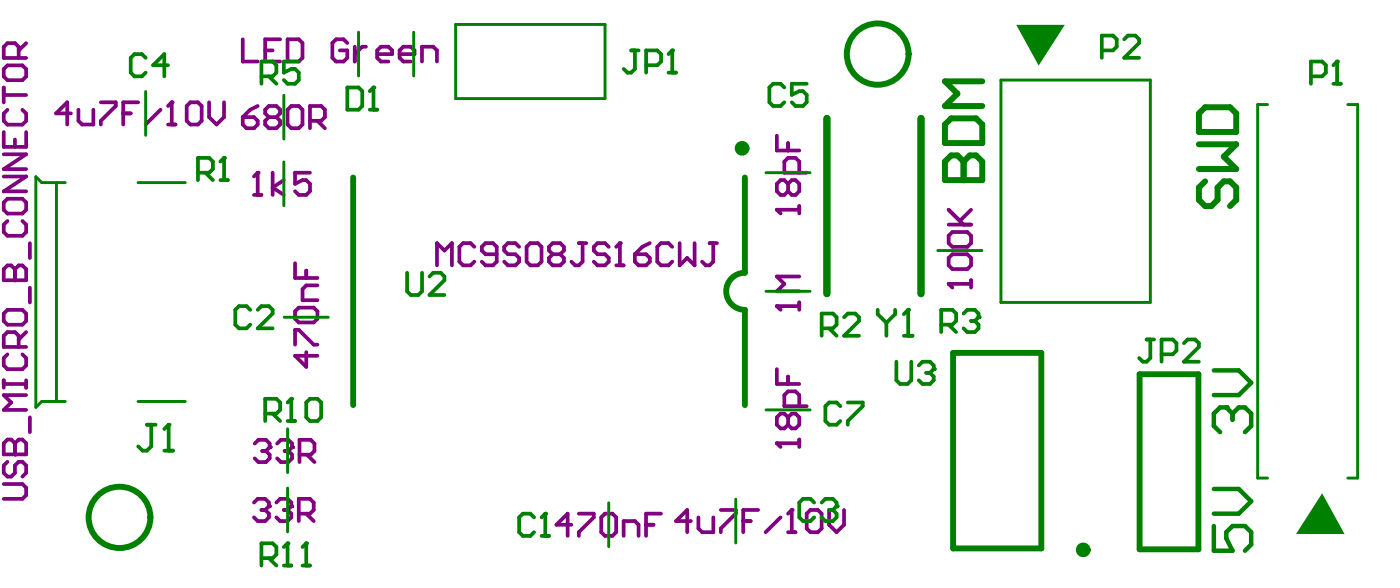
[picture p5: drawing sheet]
<svg xmlns="http://www.w3.org/2000/svg" width="79mm" height="33mm" viewBox="0 0 79 33" stroke-linecap="round" stroke-linejoin="round" font-family="sans-serif">
<g fill="none" stroke="#800080" stroke-width=".21">
<path d="M.2 3.9l.2-.2h.9l.2 .2v.4l-.2 .2h-.9l-.2-.2zM.2 7.4v.9h1.3v-.9M.2 11.4l.2-.2h.9l.2 .2v.4l-.2 .2h-.9l-.2-.2zM.2 15.2l.2-.2h.2l.2 .2 .3-.2h.2l.2 .2v.6h-1.3zM.2 17.7l.2-.2h.9l.2 .2v.4l-.2 .2h-.9l-.2-.2zM.2 4.9v.9M.2 10h1.3l-1.3 .8h1.3M.2 8.7h1.3l-1.3 .8h1.3M.2 5.4h1.3M.4 6.2l-.2 .2v.4l.2 .2h.9l.2-.2v-.4l-.2-.2M.4 12.5l-.2 .2v.4l.2 .2h.9l.2-.2v-.4l-.2-.2M.4 20l-.2 .2v.4l.2 .2h.9l.2-.2v-.4l-.2-.2"/>
<path d="M.8 15.8h.1M.8 7.9v.4M.8 15.2v.6M1.1 3.3v-.7l-.3-.2h-.4l-.2 .2v.7h1.3M1.1 19.6v-.7l-.3-.2h-.4l-.2 .2v.7h1.3M1.5 18.7l-.4 .4M1.5 2.4l-.4 .5M1.7 13.7v.9M1.7 16.2v.9M4 6.4h-.8l.6-.6v1.2M4.4 6.2v.6l.2 .2h.7v-.8M5.7 5.8h.8v.2l-.8 .8v.2"/>
<path d="M7 6.4h.4M7.8 5.8h-.8v1.2M9.1 6.2l-.9 .8M9.5 7h.4M9.7 5.8h.1M9.7 5.8l-.2 .2M9.7 5.8v1.2M10.5 6l.2-.2h.5l.2 .2v.8l-.2 .2h-.5l-.2-.2zM11.8 5.8v.8l.4 .4 .4-.4v-.8M13.7 2.2v1.3h.8M13.7 6.6h.6l.2 .2v.2l-.2 .2h-.4l-.2-.2zM14.3 11h.5"/>
<path d="M14.5 6l-.4 .2-.4 .4M14.5 9.7h.1M14.5 9.7v1.3M14.5 9.7l-.2 .2M15 2.8h.4M15.2 6.6l-.2-.2v-.2l.2-.2h.4l.2 .2v.2l-.2 .2M15.2 6.6l-.2 .2v.2l.2 .2h.4l.2-.2v-.2l-.2-.2M15.2 6.6h.4M15.4 9.7v1.3M15.8 2.2h-.8v1.3h.8M16 10.2l-.6 .4 .6 .4M16.2 2.2h.7l.2 .2v.9l-.2 .2h-.7z"/>
<path d="M16.2 6.2l.2-.2h.5l.2 .2v.8l-.2 .2h-.5l-.2-.2zM16.7 14.8v.9h1.2M16.7 17.6l.2-.3h.8l.2 .3v.4l-.2 .2h-.8l-.2-.2zM16.7 19.4v-.8h.2l.8 .8h.2M17.3 19.9v.8l-.6-.6h1.2M17.3 15.3v.4M17.5 6.8h.6l.2-.2v-.4l-.2-.2h-.6v1.2M17.5 9.7h-.8v.7l.4-.2h.2l.2 .2v.4l-.2 .2h-.4l-.2-.2M17.9 6.8l.4 .4M17.9 16.1h-.6l-.2 .2v.6h.8M19.6 2.4l-.2-.2h-.4l-.2 .2v.9l.2 .2h.4l.2-.2v-.5h-.4M20 2.6v.9"/>
<path d="M20.7 2.6h-.3l-.4 .5M21.3 3.1h.8v-.3l-.2-.2h-.4l-.2 .2v.5l.2 .2h.4M22.6 3.1h.8v-.3l-.2-.2h-.4l-.2 .2v.5l.2 .2h.4M23.8 3.5v-.9h.7l.2 .2v.7M24.7 15v-1.3l.4 .4 .4-.4v1.3M26.8 13.9l-.2-.2h-.5l-.2 .2v.9l.2 .2h.5l.2-.2M28 14.3h-.6l-.2-.2v-.2l.2-.2h.4l.2 .2v.9l-.2 .2h-.4l-.2-.2M29.3 13.9l-.2-.2h-.4l-.2 .2v.2l.2 .2h.4l.2 .2v.3l-.2 .2h-.4l-.2-.2M29.7 13.9l.2-.2h.5l.2 .2v.9l-.2 .2h-.5l-.2-.2zM31.2 14.3h.4M31.2 14.3l-.2 .2v.3l.2 .2h.4l.2-.2v-.3l-.2-.2M31.2 14.3l-.2-.2v-.2l.2-.2h.4l.2 .2v.2l-.2 .2"/>
<path d="M32.7 13.7h.4M32.9 13.7v1.1l-.2 .2h-.2l-.2-.2M34.4 13.9l-.3-.2h-.4l-.2 .2v.2l.2 .2h.4l.3 .2v.3l-.3 .2h-.4l-.2-.2M34.8 15h.4M35 13.7h.1M35 13.7v1.3M35 13.7l-.2 .2M35.8 14.3h.7l.2 .2v.3l-.2 .2h-.5l-.2-.2zM36.7 13.7l-.4 .2-.5 .4M37.9 13.9l-.2-.2h-.4l-.2 .2v.9l.2 .2h.4l.2-.2M38.4 13.7v1.3l.4-.5 .4 .5v-1.3M40 13.7h.5"/>
<path d="M40.3 13.7v1.1l-.3 .2h-.2l-.2-.2M43.8 17.3h.1M43.8 11.8h.1M43.8 7.7v.8h1.3M43.8 17.3h1.3M43.8 17.3l.3 .2M43.8 11.8h1.3M43.8 11.8l.3 .2M44.5 10.4l.2-.2h.2l.2 .2v.4l-.2 .2h-.2l-.2-.2M44.5 10.4l-.2-.2h-.2l-.3 .2v.4l.3 .2h.2l.2-.2M44.5 8.1v.4M44.5 10.4v.4"/>
<path d="M45.1 9.7v-.6l-.2-.2h-.4l-.2 .2v.6h1.2M45.1 11.6v.4M45.1 17.1v.4M45.1 15.6h-1.3l.5 .4-.5 .4h1.3M53.5 16h.1M53.5 13.3l.3-.2h.8l.2 .2v.4l-.2 .2h-.8l-.3-.2zM53.5 14.5l.3-.2h.8l.2 .2v.5l-.2 .2h-.8l-.3-.2zM53.5 16h1.3M53.5 16l.3 .2M53.5 12.7h1.3M53.5 11.8l.9 .9M54.8 11.8l-.6 .7"/>
<path d="M54.8 15.8v.4M.2 21.7h1.3M.2 27.3h1.1l.2 .2v.4l-.2 .2h-1.1M.2 25l.2-.2h.2l.2 .2 .3-.2h.2l.2 .2v.6h-1.3zM.2 21.4v.5M.4 26l-.2 .3v.4l.2 .2h.2l.2-.2v-.4l.3-.3h.2l.2 .3v.4l-.2 .2M.8 25.6h.1M.8 25v.6M1.5 21.4v.5M1.5 22.3h-1.3l.4 .4-.4 .4h1.3M1.7 23.5v.9M14.3 28.3l.2-.2h.5l.2 .2v.3"/>
<path d="M14.4 25l.2-.2h.4l.2 .2v.2M14.8 28.8h.2M14.8 25.4h.2M15 28.8l.2 .2v.2l-.2 .2h-.5l-.2-.2M15 25.4l.2 .2v.3l-.2 .2h-.4l-.2-.2M15.2 28.6h.1M15.2 28.6l-.2 .2M15.2 25.2h.1M15.2 25.2l-.2 .2M15.6 28.3l.2-.2h.4l.2 .2v.3M15.6 25l.3-.2h.4l.2 .2v.2M16 28.8h.2"/>
<path d="M16.1 25.4h.2M16.2 28.8l.2 .2v.2l-.2 .2h-.4l-.2-.2M16.3 25.4l.2 .2v.3l-.2 .2h-.4l-.3-.2M16.4 28.6h.1M16.4 28.6l-.2 .2M16.5 25.2h.1M16.5 25.2l-.2 .2M16.9 29h.6l.2-.2v-.5l-.2-.2h-.6v1.3M16.9 25.6h.6l.2-.2v-.4l-.2-.2h-.6v1.3M17.3 29l.4 .4M17.3 25.6l.4 .5M32.3 29.6h-.9l.6-.6v1.2"/>
<path d="M32.7 29h.8v.2l-.8 .8v.2M33.9 29.2l.2-.2h.5l.2 .2v.8l-.2 .2h-.5l-.2-.2zM35.2 30.2v-.8h.6l.2 .2v.6M36.5 29.6h.4M37.3 29h-.8v1.2M39 29.4h-.8l.6-.6v1.2M39.4 29.2v.6l.2 .2h.7v-.8M40.7 28.8h.8v.2l-.8 .8v.2M42 29.4h.4M42.8 28.8h-.8v1.2M43.8 25h.1M43.8 25h1.3"/>
<path d="M43.8 25l.3 .2M43.8 20.8v.9h1.3M44.1 29.2l-.9 .8M44.5 30h.4M44.5 23.5l.2-.2h.2l.2 .2v.5l-.2 .2h-.2l-.2-.2M44.5 23.5l-.2-.2h-.2l-.3 .2v.5l.3 .2h.2l.2-.2M44.5 21.2v.5M44.5 23.5v.5M44.7 28.8h.1M44.7 28.8v1.2M44.7 28.8l-.2 .2M45.1 22.9v-.6l-.2-.2h-.4l-.2 .2v.6h1.2"/>
<path d="M45.1 24.8v.4M45.5 29l.2-.2h.5l.2 .2v.8l-.2 .2h-.5l-.2-.2zM46.8 28.8v.8l.4 .4 .4-.4v-.8"/>
</g>
<g fill="#008000">
<path d="M57.4 1.4h2.7l-1.5 2.3z"/>
<path d="M74.6 27.8l1.3 2.3h-2.7z"/>
</g>
<g fill="none" stroke="#008000" stroke-width=".17">
<path d="M3.2 10.3v12.3M3.7 10.3h-1.3l-.4-.3v13l.4-.4h1.3M7.8 10.3h2.7M8.2 5.2v2.4M16 5.4v2.4M16 9.1v2.5M16 17.9h2.5M20.2 1.8v2.5M23.4 1.8v2.5M25.7 1.4h8.5v4.2h-8.5zM43.2 16.4h2.5M43.2 9.7h2.5"/>
<path d="M52.9 14.1h2.5M56.5 4.5h8.4v12.6h-8.4zM71.5 5.9h-.5v21.1h.5M76.1 5.9h.5v21.1h-.5M7.8 22.6h2.7M16.2 24.2v2.5M16.2 27.5v2.5M34.4 28.4v2.4M41.5 28.2v2.4M43.2 23.1h2.5"/>
</g>
<path d="M19.9 10v12.8M42 10v5.4M42 17.5v5.3M53.8 19.9h5v11h-5zM64.3 21.1h3.3v9.9h-3.3z" fill="none" stroke="#008000" stroke-width=".33"/>
<path d="M46.7 6.7v9.9M52 6.7v9.9" fill="none" stroke="#008000" stroke-width=".42"/>
<g fill="none" stroke="#008000" stroke-width=".21">
<path d="M8.2 3.3l-.2-.2h-.4l-.2 .2v.8l.2 .2h.4l.2-.2M9.5 3.7h-.9l.7-.6v1.2M11.2 9.7h.6l.2-.2v-.4l-.2-.2h-.6v1.3M11.6 9.7l.4 .5M12.4 10.2h.5M12.6 8.9h.1M12.6 8.9l-.2 .2M12.6 8.9v1.3M14.1 17.5l-.2-.2h-.4l-.2 .2v.8l.2 .2h.4l.2-.2M14.5 17.5l.3-.2h.4l.2 .2v.2l-.9 .8h.9M14.8 4.3h.6l.2-.2v-.4l-.2-.2h-.6v1.2M15.2 4.3l.4 .4"/>
<path d="M16.9 3.5h-.9v.6l.4-.2h.3l.2 .2v.4l-.2 .2h-.5l-.2-.2M19.6 4.9h.6l.2 .2v.9l-.2 .2h-.6zM20.9 6.2h.4M21.1 4.9h.1M21.1 4.9v1.3M21.1 4.9l-.2 .2M23 15.4v1l.2 .2h.4l.2-.2v-1M24.2 15.6l.3-.2h.4l.2 .2v.2l-.9 .8h.9M35.6 2.8h.4M35.8 2.8v1.1l-.2 .2h-.2l-.2-.2M36.5 3.7h.6l.2-.2v-.4l-.2-.3h-.6v1.3M37.7 4.1h.5"/>
<path d="M37.9 2.8h.1M37.9 2.8l-.2 .3M37.9 2.8v1.3M44.3 4.9l-.2-.2h-.5l-.2 .2v.9l.2 .2h.5l.2-.2M45.5 4.7h-.8v.7l.4-.3h.2l.2 .3v.4l-.2 .2h-.4l-.2-.2M46.4 18.5h.6l.2-.2v-.4l-.2-.2h-.6v1.2M46.8 18.5l.4 .4M47.6 17.9l.3-.2h.4l.2 .2v.2l-.9 .8h.9M49.5 17.5v.2l.5 .5M50 18.2v.7M50.5 17.5v.2l-.5 .5M51 18.9h.5"/>
<path d="M51.3 17.5h.1M51.3 17.5v1.4M51.3 17.5l-.3 .2M53.1 18.3h.7l.2-.2v-.4l-.2-.2h-.7v1.2M53.5 18.3l.5 .4M54.4 17.7l.2-.2h.4l.2 .2v.2M54.8 18.1h.2M55 18.1l.2 .2v.2l-.2 .2h-.4l-.2-.2M55.2 17.9h.1M55.2 17.9l-.2 .2M62.2 2.8h.6l.2-.2v-.4l-.2-.2h-.6v1.3M63.5 2.2l.2-.2h.4l.2 .2v.2l-.8 .9h.8"/>
<path d="M64.7 19.1h.4M64.9 19.1v1.1l-.2 .2h-.2l-.2-.2M65.6 20h.6l.2-.2v-.4l-.2-.3h-.6v1.3M66.8 19.4l.2-.3h.5l.2 .3v.2l-.9 .8h.9M74 4.3h.6l.2-.2v-.4l-.2-.2h-.6v1.2M75.3 4.7h.4M75.5 3.5h.1M75.5 3.5l-.2 .2M75.5 3.5v1.2M8.3 24h.5M8.5 24v1.2l-.2 .2h-.3l-.2-.2M9.3 25.4h.5"/>
<path d="M9.5 24h.1M9.5 24v1.4M9.5 24l-.2 .2M14.8 31.5h.6l.2-.2v-.4l-.2-.3h-.6v1.3M15 23.3h.6l.2-.2v-.4l-.2-.2h-.6v1.2M15.2 31.5l.4 .4M15.4 23.3l.4 .4M16 31.9h.4M16.2 30.6h.1M16.2 23.7h.5M16.2 30.6l-.2 .3M16.2 30.6v1.3"/>
<path d="M16.4 22.5h.1M16.4 22.5l-.2 .2M16.4 22.5v1.2M17.1 31.9h.4M17.3 30.6h.1M17.3 22.7l.2-.2h.4l.2 .2v.8l-.2 .2h-.4l-.2-.2zM17.3 30.6v1.3M17.3 30.6l-.2 .3M30.1 29.2l-.2-.2h-.4l-.2 .2v.8l.2 .2h.4l.2-.2M30.6 30.2h.4M30.8 29h.1M30.8 29v1.2"/>
<path d="M30.8 29l-.2 .2M46 28.3l-.3-.2h-.4l-.2 .2v.9l.2 .2h.4l.3-.2M46.4 28.3l.2-.2h.4l.2 .2v.3M46.8 28.8h.2M47 28.8l.2 .2v.2l-.2 .2h-.4l-.2-.2M47.2 28.6h.1M47.2 28.6l-.2 .2M47.4 22.9l-.2-.2h-.4l-.2 .2v.8l.2 .3h.4l.2-.3M47.9 22.7h.8v.2l-.8 .8v.3M50.6 20.4v1l.2 .3h.4l.2-.3v-1M51.9 20.6l.2-.2h.4l.2 .2v.2M52.3 21h.2"/>
<path d="M52.5 21l.2 .2v.2l-.2 .3h-.4l-.2-.3M52.7 20.8h.1M52.7 20.8l-.2 .2"/>
</g>
<path d="M68.5 29.7v1.4h1.1l-.4-.7v-.4l.4-.3h.7l.3 .3v.7l-.3 .4M68.5 27.6h1.4l.7 .7-.7 .7h-1.4M68.5 20.9h1.4l.7 .7-.7 .7h-1.4M69.2 23h.1M69.2 23h-.3l-.4 .3v.7l.4 .4M69.2 23l.4 .3M69.6 23.3l.3-.3h.4l.3 .3v.7l-.3 .4M69.6 23.3v.4" fill="none" stroke="#008000" stroke-width=".25"/>
<path d="M53.3 10.2h2.1v-1.1l-.3-.3h-.4l-.3 .3v1.1M67.7 6.4l.3-.4h1.4l.4 .4v1h-2.1zM67.7 8.1h2.1l-.7 .7 .7 .7h-2.1M68 10.2l-.3 .4v.7l.3 .3h.4l.3-.3v-.7l.4-.4h.3l.4 .4v.7l-.4 .3" fill="none" stroke="#008000" stroke-width=".34"/>
<circle cx="54.4" cy="10.2" r=".17" fill="#008000"/>
<g fill="none" stroke="#008000" stroke-width=".34">
<path d="M53.3 10.2v-1.1l.4-.3h.3l.4 .3v1.1M53.3 7l.4-.3h1.4l.3 .3v1.1h-2.1zM55.4 4.6h-2.1l.7 .7-.7 .7h2.1"/>
<circle cx="49.5" cy="3.1" r="1.74"/>
<circle cx="6.8" cy="29.2" r="1.74"/>
</g>
<g fill="none" stroke="#008000" stroke-width=".41">
<circle cx="41.9" cy="8.4" r=".21"/>
<circle cx="61.1" cy="31" r=".21"/>
</g>
<path d="M42 15.4a1.05 1.05 0 0 0-1 1 1.05 1.05 0 0 0 1 1.1" fill="none" stroke="#008000" stroke-width=".33"/>
</svg>
